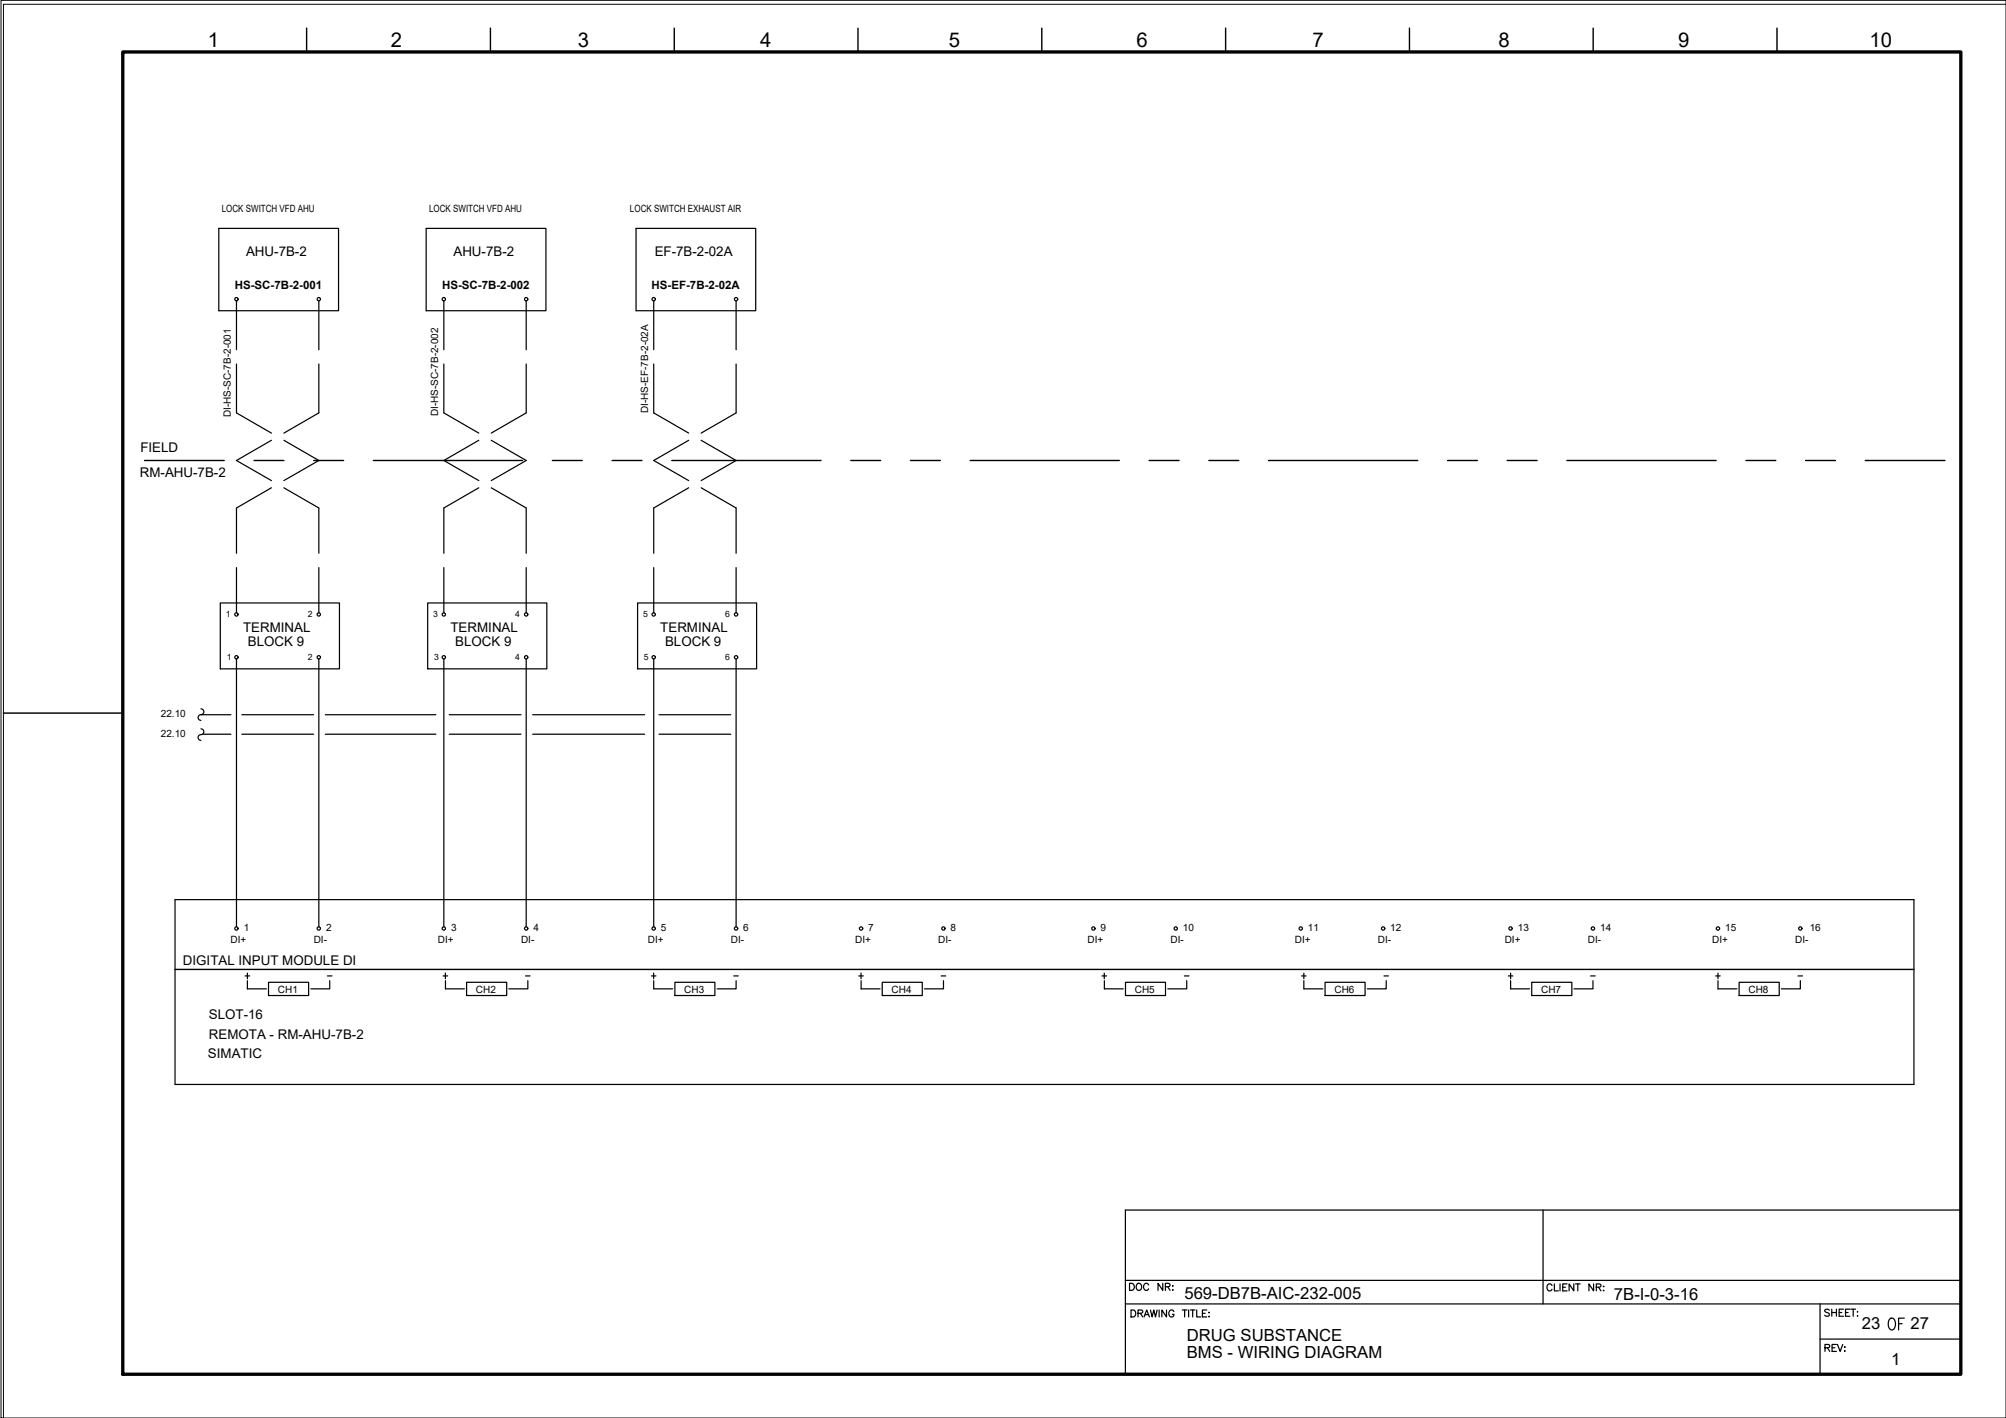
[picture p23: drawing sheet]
<svg xmlns="http://www.w3.org/2000/svg" width="420mm" height="297mm" viewBox="0 0 420 297" stroke-linecap="round" stroke-linejoin="round" font-family="sans-serif">
<defs><g id="words">
<text font-size="5.7" x="394.8" y="279.8">OF</text>
<text font-size="4.4" x="235.7" y="271.6">DOC NR:</text>
<g font-size="4.3">
<text x="43.5" y="9.8">1</text>
<text x="81.8" y="9.8">2</text>
<text x="121" y="9.8">3</text>
<text x="159.2" y="9.8">4</text>
<text x="198.7" y="9.8">5</text>
<text x="238.1" y="9.8">6</text>
<text x="274.9" y="9.8">7</text>
<text x="313.9" y="9.8">8</text>
<text x="351.5" y="9.8">9</text>
<text x="391.6" y="9.8">10</text>
</g>
<g font-size="3.5">
<text x="248.1" y="272.1">569-DB7B-AIC-232-005</text>
<text x="338.1" y="272.2">7B-I-0-3-16</text>
<text x="248.6" y="281">DRUG SUBSTANCE</text>
<text x="390" y="278.5">23</text>
<text x="400.2" y="278.5">27</text>
<text x="248.6" y="284.5">BMS - WIRING DIAGRAM</text>
<text x="396.1" y="285.9">1</text>
</g>
<g font-size="2.8">
<text x="51.5" y="53.7">AHU-7B-2</text>
<text x="95" y="53.7">AHU-7B-2</text>
<text x="137.1" y="53.7">EF-7B-2-02A</text>
<text x="29.4" y="94.7">FIELD</text>
<text x="29.3" y="99.9">RM-AHU-7B-2</text>
<text x="50.9" y="132.5">TERMINAL</text>
<text x="51.9" y="135.3">BLOCK 9</text>
<text x="94.4" y="132.5">TERMINAL</text>
<text x="95.4" y="135.3">BLOCK 9</text>
<text x="138.3" y="132.5">TERMINAL</text>
<text x="139.3" y="135.3">BLOCK 9</text>
<text x="38.3" y="202.2">DIGITAL INPUT MODULE DI</text>
<text x="43.8" y="213.6">SLOT-16</text>
<text x="43.6" y="221.6">SIMATIC</text>
<text x="43.8" y="217.7">REMOTA - RM-AHU-7B-2</text>
</g>
<g font-size="2.6">
<text x="67.7" y="205.7">-</text>
<text x="109" y="205.7">-</text>
<text x="152.8" y="205.7">-</text>
<text x="196.1" y="205.7">-</text>
<text x="247.3" y="205.7">-</text>
<text x="288.9" y="205.7">-</text>
<text x="332.3" y="205.7">-</text>
<text x="375.7" y="205.7">-</text>
</g>
<g font-size="2.4">
<text x="49.2" y="60.6">HS-SC-7B-2-001</text>
<text x="92.6" y="60.6">HS-SC-7B-2-002</text>
<text x="136.5" y="60.6">HS-EF-7B-2-02A</text>
</g>
<g font-size="2.1">
<text x="46.5" y="44.5">LOCK SWITCH VFD AHU</text>
<text x="89.9" y="44.5">LOCK SWITCH VFD AHU</text>
<text x="132" y="44.5">LOCK SWITCH EXHAUST AIR</text>
<text x="48.4" y="87.4" transform="rotate(-90 48.4 87.4)">DI-HS-SC-7B-2-001</text>
<text x="91.8" y="87.2" transform="rotate(-90 91.8 87.2)">DI-HS-SC-7B-2-002</text>
<text x="135.7" y="86.6" transform="rotate(-90 135.7 86.6)">DI-HS-EF-7B-2-02A</text>
<text x="33.7" y="150.2">22.10</text>
<text x="33.7" y="154.4">22.10</text>
<text x="48.3" y="197.5">DI+</text>
<text x="51.1" y="195">1</text>
<text x="65.7" y="197.5">DI-</text>
<text x="68.3" y="195">2</text>
<text x="91.7" y="197.5">DI+</text>
<text x="94.5" y="195">3</text>
<text x="109.1" y="197.5">DI-</text>
<text x="111.7" y="195">4</text>
<text x="135.7" y="197.5">DI+</text>
<text x="138.4" y="195">5</text>
<text x="153.1" y="197.5">DI-</text>
<text x="155.7" y="195">6</text>
<text x="179.1" y="197.5">DI+</text>
<text x="181.9" y="195">7</text>
<text x="196.5" y="197.5">DI-</text>
<text x="199.1" y="195">8</text>
<text x="227.8" y="197.5">DI+</text>
<text x="230.5" y="195">9</text>
<text x="245.2" y="197.5">DI-</text>
<text x="247.8" y="195">10</text>
<text x="271.2" y="197.5">DI+</text>
<text x="274" y="195">11</text>
<text x="288.6" y="197.5">DI-</text>
<text x="291.2" y="195">12</text>
<text x="315.2" y="197.5">DI+</text>
<text x="317.9" y="195">13</text>
<text x="332.6" y="197.5">DI-</text>
<text x="335.2" y="195">14</text>
<text x="358.6" y="197.5">DI+</text>
<text x="361.4" y="195">15</text>
<text x="376" y="197.5">DI-</text>
<text x="379.1" y="195">16</text>
<text x="58.2" y="207.9">CH1</text>
<text x="99.7" y="207.9">CH2</text>
<text x="143.3" y="207.9">CH3</text>
<text x="186.8" y="207.9">CH4</text>
<text x="237.7" y="207.9">CH5</text>
<text x="279.5" y="207.9">CH6</text>
<text x="322.8" y="207.9">CH7</text>
<text x="366.2" y="207.9">CH8</text>
</g>
<g font-size="1.8">
<text x="47.3" y="129.3">1</text>
<text x="64.5" y="129.3">2</text>
<text x="90.7" y="129.3">3</text>
<text x="107.9" y="129.3">4</text>
<text x="134.7" y="129.3">5</text>
<text x="151.9" y="129.3">6</text>
<text x="47.5" y="138.2">1</text>
<text x="64.5" y="138.2">2</text>
<text x="90.9" y="138.2">3</text>
<text x="107.9" y="138.2">4</text>
<text x="134.9" y="138.2">5</text>
<text x="151.9" y="138.2">6</text>
</g>
</g></defs>
<!-- layer: G-TTLB-TTLB -->
<path d="M25.7 10.9h385v277h-385z" fill="none" stroke="#000" stroke-width=".7"/>
<!-- layer: G-TTLB-OTLN -->
<path d="M420.1 .9h-419.4v296.1" fill="none" stroke="#000" stroke-width=".21"/>
<!-- layer: G-TTLB-INDX -->
<path d="M64.2 5.9v5M102.7 5.9v5M141.2 5.9v5M179.7 5.9v5M218.2 5.9v5M256.7 5.9v5M295.2 5.9v5M333.7 5.9v5M372.2 5.9v5M.7 149.4h25" fill="none" stroke="#000" stroke-width=".3"/>
<!-- layer: LGSP IA4$0$LG_PLOT -->
<path d="M323.2 253.5v19.6M235.7 268.2h175M235.7 273.1h175M381.2 273.1v14.8M235.7 287.9h175M381.2 280.5h29.5" fill="none" stroke="#000" stroke-width=".25"/>
<!-- layer: LG_PLOT -->
<g fill="none" stroke="#000" stroke-width=".25">
<path d="M410.7 253.5h-175v34.4M236.9 274.4h.5a.78 .78 0 0 1 .5 .7 .78 .78 0 0 1-.5 .8h-.5zM238.4 275.1l.8-.1 .2-.3-.4-.3h-.6v1.5M238.8 275.1l.6 .8M239.6 275.9l.6-1.5 .5 1.5M239.8 275.4h.7M241 274.4l.3 1.5 .4-1.5 .3 1.5 .4-1.5M242.8 274.4v1.5M244.3 274.4v1.5l-.9-1.5v1.5M245.9 274.8a.55 .55 0 0 0-.6-.4 .55 .55 0 0 0-.5 .6v.3a.53 .53 0 0 0 .5 .6 .53 .53 0 0 0 .6-.6h-.4M247.6 274.4h1M248.1 274.4v1.5"/>
<path d="M249 274.4v1.5M249.3 274.4h1M249.8 274.4v1.5M250.7 274.4v1.5h.8M251.8 275.1h.6M252.8 274.4h-1v1.5h1M253.2 275h.1zM253.2 275.8h.1zM325.1 269.3a.55 .55 0 0 0-.6-.4 .55 .55 0 0 0-.5 .6v.4a.55 .55 0 0 0 .5 .5 .55 .55 0 0 0 .6-.3M325.6 269v1.4h.8M326.7 269v1.4M327.3 269.6h.6"/>
<path d="M328.2 269h-.9v1.4h.9M329.6 269v1.4l-.9-1.4v1.4M330 269h1M330.5 269v1.4M333.8 269v1.4l-1-1.4v1.4M334.3 269.6h.9l.1-.2v-.3l-1-.1v1.4M334.8 269.6l.5 .8M335.8 269.5h.2zM335.8 270.3h.2zM383.2 274.5a.55 .55 0 0 0-.6-.3 .55 .55 0 0 0-.4 .4l1 .7v.2l-.4 .2-.6-.2M383.7 274.2v1.5M383.7 274.9h.9"/>
<path d="M384.6 274.2v1.5M385.2 274.9h.6M386.1 274.2h-.9v1.5h.9M386.5 274.9h.6M387.5 274.2h-1v1.5h1M387.7 274.2h.9M388.2 274.2v1.5M389.1 274.7v.2zM389.1 275.6v.1zM382.2 282.3h.9l.1-.4-.3-.3h-.7v1.5M382.8 282.3l.4 .8M383.7 282.3h.6"/>
<path d="M384.6 281.6h-.9v1.5h.9M384.9 281.6l.5 1.5 .6-1.5M386.3 282.2h.2zM386.3 283h.2z"/>
</g>
<!-- layer: I_LIMIT_LINE -->
<g fill="none" stroke="#000" stroke-width=".3">
<path d="M30.3 96.5h16.7M53.2 96.5h6.3M65.7 96.5h6.3M78.2 96.5h31.3M115.7 96.5h6.3M128.2 96.5h6.3M140.7 96.5h31.3M178.2 96.5h6.2M190.7 96.5h6.3M203.2 96.5h31.2M240.7 96.5h6.3M253.2 96.5h6.2"/>
<path d="M265.7 96.5h31.2M303.2 96.5h6.2M315.7 96.5h6.2M328.2 96.5h31.2M365.7 96.5h6.2M378.2 96.5h6.2M390.7 96.5h16.7"/>
</g>
<!-- layer: 0 -->
<g fill="none" stroke="#000" stroke-width=".25">
<path d="M42.1 149.7h6.3M42.4 153.8h6M50.7 149.7h15M50.7 153.8h15M68.1 149.7h23.2M68.1 153.8h23.2M94.1 149.7h15M94.1 153.8h15M111.6 149.7h23.4M111.6 153.8h23.4M138 149.7h15.1M138 153.8h15.1"/>
<path d="M400.9 188.5v38.7"/>
</g>
<!-- layer: I_DATA -->
<g fill="none" stroke="#000" stroke-width=".25">
<path d="M45.8 47.8h25.1v17.3h-25.1zM89.3 47.8h25v17.3h-25zM133.2 47.8h25.1v17.3h-25.1zM46.1 126.3h25v13.8h-25zM89.6 126.3h24.9v13.8h-24.9zM133.5 126.3h25v13.8h-25zM400.9 188.5h-364.2v38.7h364.2M36.7 203.1h364.2M51.3 204.4h1M51.8 205.4v1.7h4M51.8 203.8v1.2M56.2 205.8h8.4v2.7h-8.4z"/>
<path d="M69.1 205.4v1.7h-4M92.8 204.4h1M93.3 203.8v1.2M93.3 205.4v1.7h4M97.7 205.8h8.4v2.7h-8.4zM110.6 205.4v1.7h-4M136.4 204.4h1M136.9 203.8v1.2M136.9 205.4v1.7h4M141.4 205.8h8.3v2.7h-8.3zM154.2 205.4v1.7h-4M179.9 204.4h.9"/>
<path d="M180.3 203.8v1.2M180.4 205.4v1.7h3.9M184.8 205.8h8.4v2.7h-8.4zM197.6 205.4v1.7h-4M230.8 204.4h1M231.3 203.8v1.2M231.3 205.4v1.7h4M235.7 205.8h8.4v2.7h-8.4zM248.6 205.4v1.7h-4M272.6 204.4h1M273.1 205.4v1.7h4M273.1 203.8v1.2"/>
<path d="M277.5 205.8h8.4v2.7h-8.4zM290.3 205.4v1.7h-3.9M315.9 204.4h1M316.4 205.4v1.7h4M316.4 203.8v1.2M320.8 205.8h8.4v2.7h-8.4zM333.7 205.4v1.7h-4M359.3 204.4h1M359.8 205.4v1.7h4M359.8 203.8v1.2M364.3 205.8h8.4v2.7h-8.4zM377.1 205.4v1.7h-4"/>
<circle cx="49.5" cy="62.7" r=".35"/>
<circle cx="66.8" cy="62.7" r=".35"/>
<circle cx="93" cy="62.7" r=".35"/>
<circle cx="110.2" cy="62.7" r=".35"/>
<circle cx="136.9" cy="62.7" r=".35"/>
<circle cx="154.2" cy="62.7" r=".35"/>
<circle cx="49.5" cy="128.7" r=".35"/>
<circle cx="49.5" cy="137.7" r=".35"/>
<circle cx="66.8" cy="128.7" r=".35"/>
<circle cx="66.8" cy="137.7" r=".35"/>
<circle cx="93" cy="137.7" r=".35"/>
<circle cx="93" cy="128.7" r=".35"/>
<circle cx="110.2" cy="137.7" r=".35"/>
<circle cx="110.2" cy="128.7" r=".35"/>
<circle cx="136.9" cy="128.7" r=".35"/>
<circle cx="136.9" cy="137.7" r=".35"/>
<circle cx="154.2" cy="128.7" r=".35"/>
<circle cx="154.2" cy="137.7" r=".35"/>
<circle cx="49.5" cy="194.5" r=".35"/>
<circle cx="66.8" cy="194.5" r=".35"/>
<circle cx="93" cy="194.5" r=".35"/>
<circle cx="110.2" cy="194.5" r=".35"/>
<circle cx="136.9" cy="194.5" r=".35"/>
<circle cx="154.2" cy="194.5" r=".35"/>
<circle cx="180.4" cy="194.5" r=".35"/>
<circle cx="197.6" cy="194.5" r=".35"/>
<circle cx="229" cy="194.5" r=".35"/>
<circle cx="246.3" cy="194.5" r=".35"/>
<circle cx="272.4" cy="194.5" r=".35"/>
<circle cx="289.7" cy="194.5" r=".35"/>
<circle cx="316.4" cy="194.5" r=".35"/>
<circle cx="333.6" cy="194.5" r=".35"/>
<circle cx="359.8" cy="194.5" r=".35"/>
<circle cx="377.1" cy="194.5" r=".35"/>
</g>
<!-- layer: I_TABS -->
<g fill="none" stroke="#000" stroke-width=".25">
<path d="M49.5 63v10.3M49.5 76.2v10.3l7.4 4.2M66.8 63v10.3M66.8 76.2v10.3l-7.3 4.2M93 63v10.3M93 76.2v10.3l7.3 4.2M110.2 63v10.3M110.2 76.2v10.3l-7.3 4.2M136.9 63v10.3M136.9 76.2v10.3l7.4 4.2M154.2 63v10.3M154.2 76.2v10.3l-7.3 4.2"/>
<path d="M56.9 92.2l-7.4 4.3 7.4 4.2M59.5 92.2l7.3 4.3-7.3 4.2M100.3 92.2l-7.3 4.3 7.3 4.2M102.9 92.2l7.3 4.3-7.3 4.2M144.3 92.2l-7.4 4.3 7.4 4.2M146.9 92.2l7.3 4.3-7.3 4.2M49.5 118.9v9.5M56.9 102.2l-7.4 4.2v9.5M59.5 102.2l7.3 4.2v9.5M66.8 118.9v9.5M93 118.9v9.5M100.3 102.2l-7.3 4.2v9.5"/>
<path d="M102.9 102.2l7.3 4.2v9.5M110.2 118.9v9.5M136.9 118.9v9.5M144.3 102.2l-7.4 4.2v9.5M146.9 102.2l7.3 4.2v9.5M154.2 118.9v9.5M49.5 138v56.1M66.8 138v56.1M93 138v56.1M110.2 138v56.1M136.9 138v56.1M154.2 138v56.1"/>
<path d="M42.1 148.5a.64 .64 0 0 1 .6 .8 .64 .64 0 0 1-.8 .4 .6 .6 0 0 0-.4 .7 .6 .6 0 0 0 .6 .5M42.1 152.7a.64 .64 0 0 1 .6 .7 .64 .64 0 0 1-.8 .5 .6 .6 0 0 0-.4 .7 .6 .6 0 0 0 .6 .5"/>
</g>
<!-- layer: 0 -->
<path d="M.2 .1h420v296.9h-420z" fill="none" stroke="#000" stroke-width=".21"/>
<use href="#words"/>
</svg>
